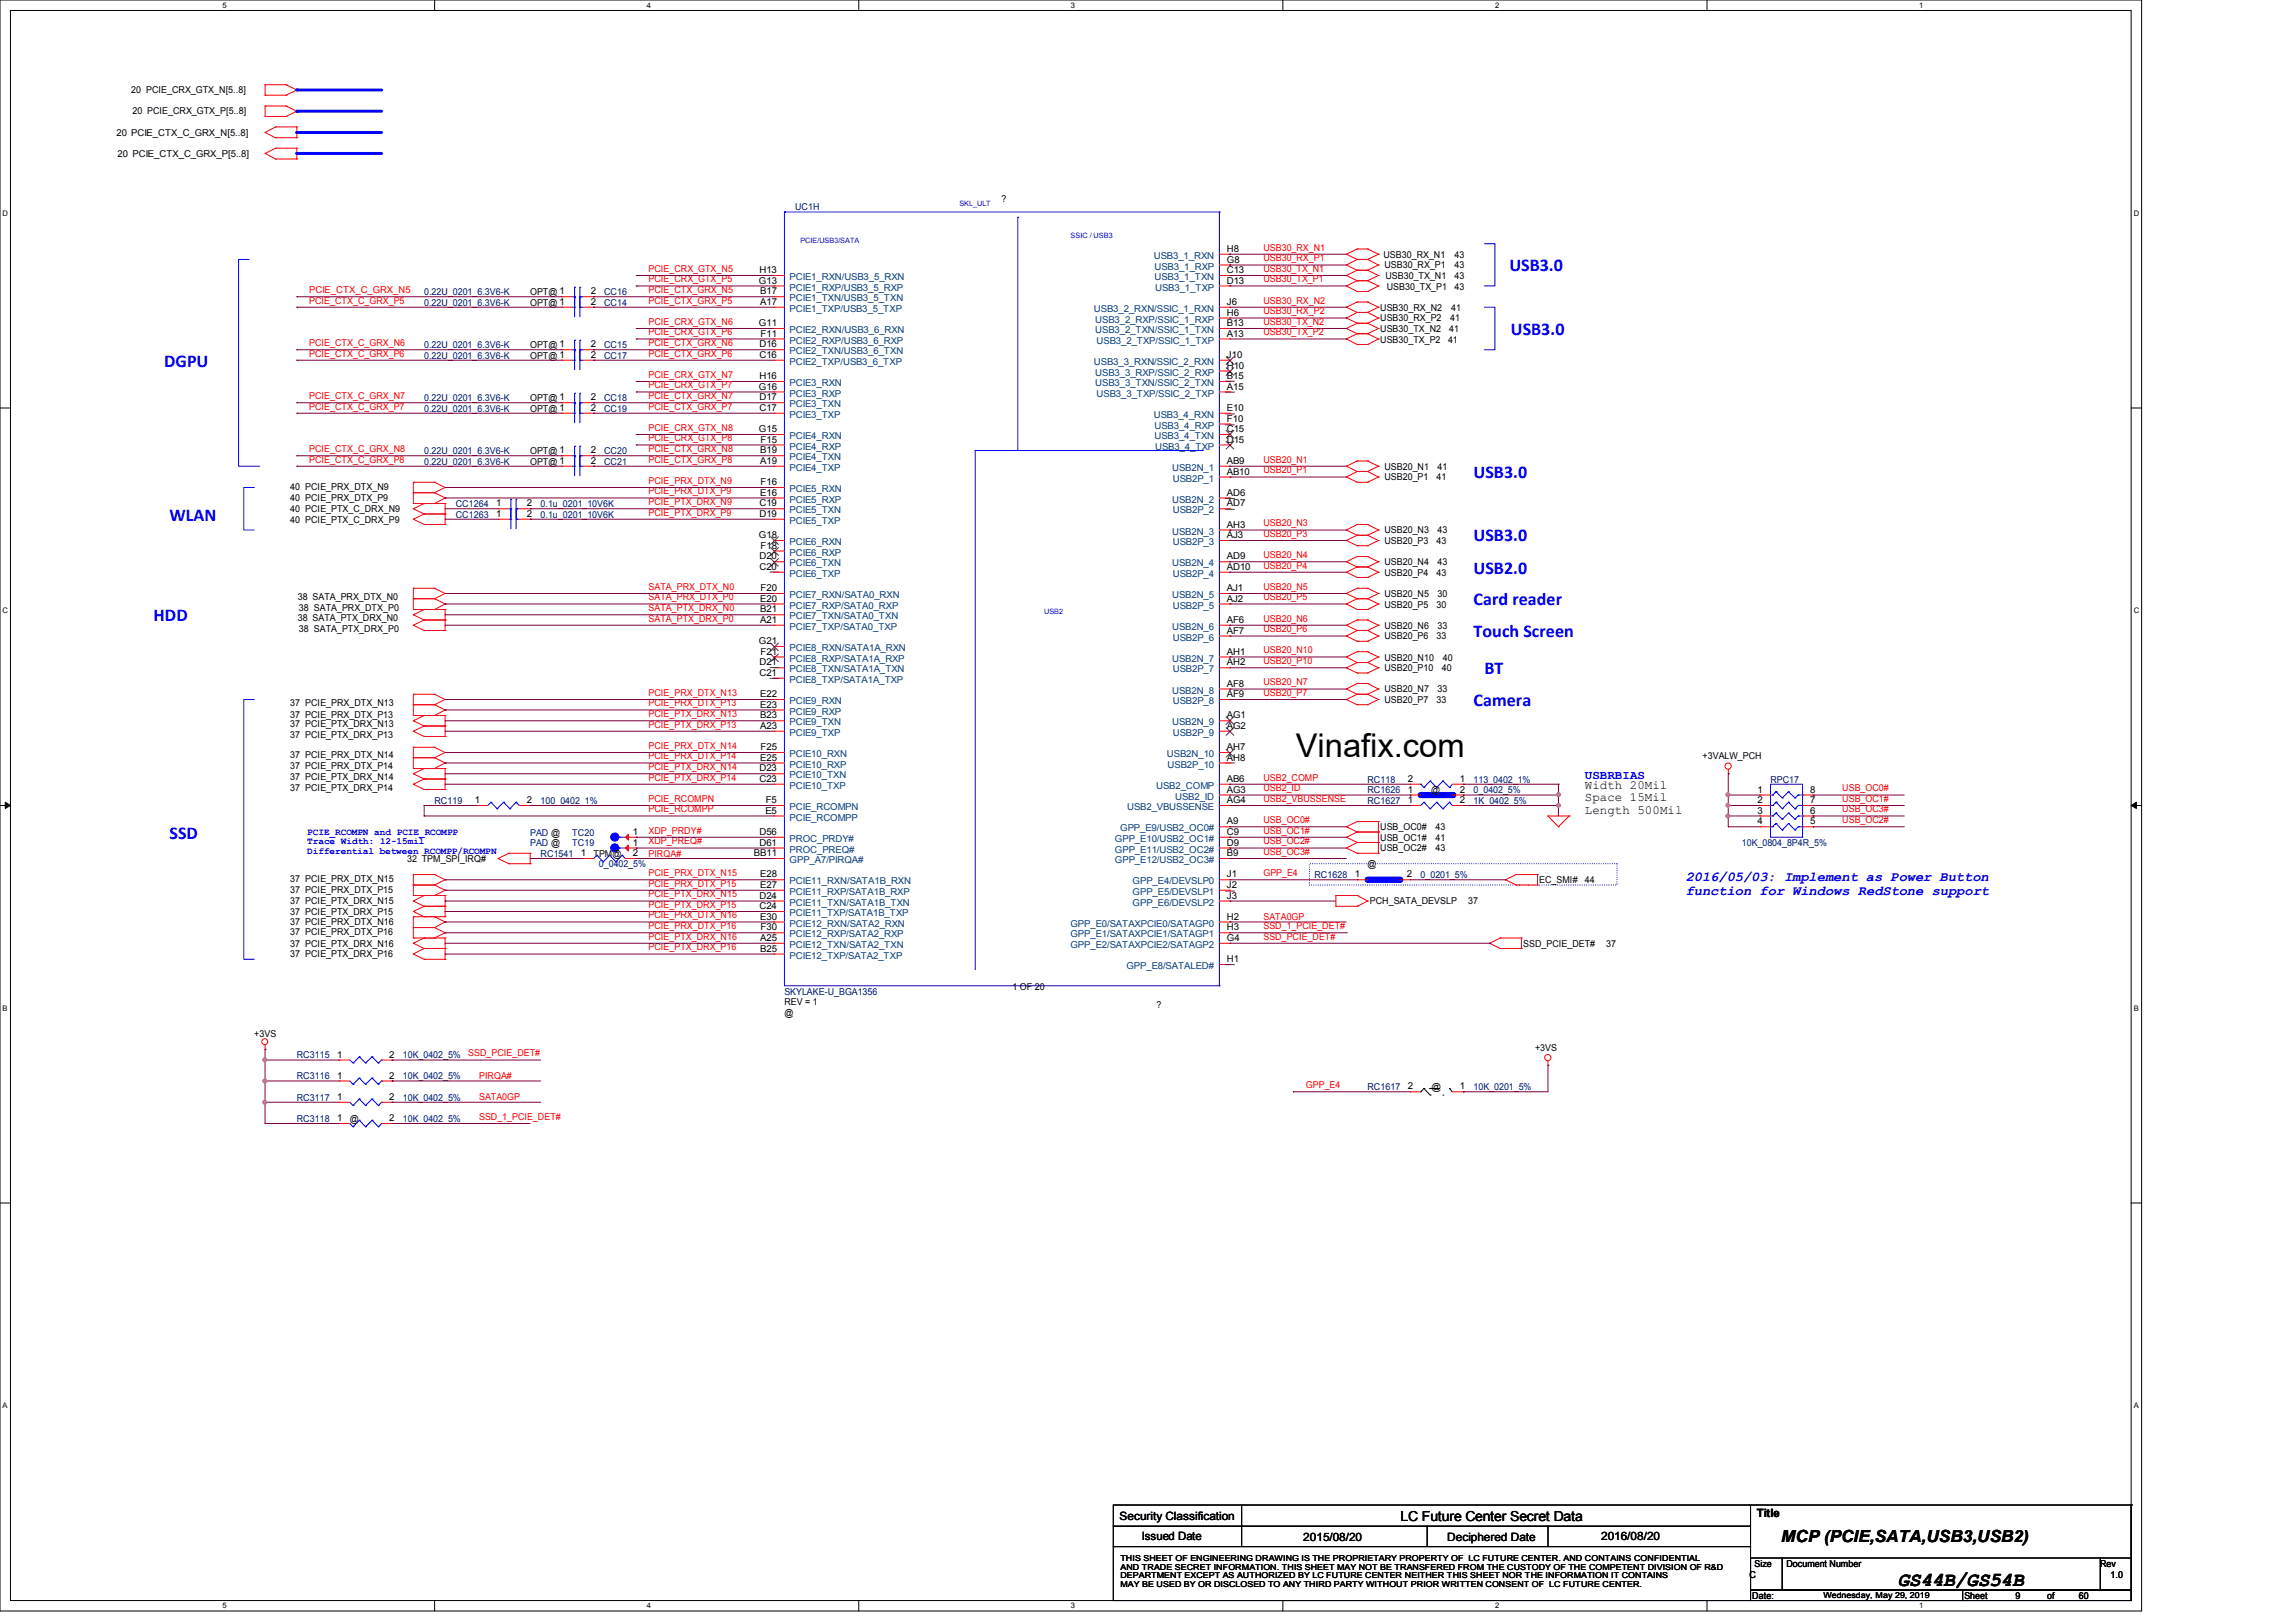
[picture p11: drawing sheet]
<svg xmlns="http://www.w3.org/2000/svg" width="297mm" height="210mm" viewBox="0 0 297 210" stroke-linecap="round" stroke-linejoin="round" font-family="sans-serif">
<defs><g id="words">
<text font-size="4.2" x="167.6" y="98">Vinafix.com</text>
<text font-size="2.6" x="245.5" y="205.1">GS44B/GS54B</text>
<g font-size="2.3" fill="#00f">
<text x="195.3" y="35.1">USB3.0</text>
<text x="21.3" y="47.5">DGPU</text>
<text x="195.4" y="43.3">USB3.0</text>
<text x="190.6" y="61.8">USB3.0</text>
<text x="21.9" y="67.4">WLAN</text>
<text x="190.6" y="70.1">USB3.0</text>
<text x="190.6" y="74.2">USB2.0</text>
<text x="19.9" y="80.3">HDD</text>
<text x="190.6" y="78.3">Card reader</text>
<text x="190.6" y="82.4">Touch Screen</text>
<text x="192" y="87.2">BT</text>
<text x="190.6" y="91.4">Camera</text>
<text x="21.9" y="108.5">SSD</text>
</g>
<text font-size="2.2" x="230.4" y="199.5">MCP (PCIE,SATA,USB3,USB2)</text>
<g font-size="1.8" fill="#00f">
<text x="218.1" y="114">2016/05/03: Implement as Power Button</text>
<text x="218.1" y="115.8">function for Windows RedStone support</text>
</g>
<text font-size="1.8" x="181.2" y="196.8">LC Future Center Secret Data</text>
<text font-size="1.6" fill="#00f" x="205" y="100.8">USBRBIAS</text>
<g font-size="1.6">
<text x="205" y="102.1">Width 20Mil</text>
<text x="205" y="103.7">Space 15Mil</text>
<text x="205" y="105.3">Length 500Mil</text>
</g>
<g font-size="1.5">
<text x="144.8" y="196.6">Security Classification</text>
<text x="227.2" y="196.3">Title</text>
<text x="147.7" y="199.3">Issued Date</text>
<text x="168.6" y="199.4">2015/08/20</text>
<text x="187.2" y="199.4">Deciphered Date</text>
<text x="207.1" y="199.3">2016/08/20</text>
</g>
<g font-size="1.2">
<text x="17" y="12">20 PCIE_CRX_GTX_N[5..8]</text>
<text x="15.1" y="17.6">20 PCIE_CTX_C_GRX_N[5..8]</text>
<text x="17.1" y="14.7">20 PCIE_CRX_GTX_P[5..8]</text>
<text x="15.2" y="20.3">20 PCIE_CTX_C_GRX_P[5..8]</text>
<text x="129.6" y="26.1">?</text>
<text x="98.3" y="35.3">H13</text>
<text x="158.7" y="32.6">H8</text>
<text x="158.7" y="34">G8</text>
<text x="158.7" y="35.3">C13</text>
<text x="179" y="33.4">USB30_RX_N1</text>
<text x="179.1" y="34.7">USB30_RX_P1</text>
<text x="188.2" y="34.7">43</text>
<text x="188.2" y="33.4">43</text>
<text x="68.6" y="39.5">OPT@ 1</text>
<text x="68.6" y="38.1">OPT@ 1</text>
<text x="76.4" y="39.5">2</text>
<text x="76.4" y="38.1">2</text>
<text x="98.2" y="36.7">G13</text>
<text x="98.3" y="38.1">B17</text>
<text x="98.3" y="39.5">A17</text>
<text x="158.7" y="36.7">D13</text>
<text x="158.7" y="39.5">J6</text>
<text x="158.7" y="40.9">H6</text>
<text x="178.5" y="40.2">USB30_RX_N2</text>
<text x="178.5" y="41.6">USB30_RX_P2</text>
<text x="179.2" y="36.1">USB30_TX_N1</text>
<text x="179.4" y="37.5">USB30_TX_P1</text>
<text x="187.6" y="41.6">41</text>
<text x="187.7" y="40.2">41</text>
<text x="188.2" y="36.1">43</text>
<text x="188.2" y="37.5">43</text>
<text x="68.6" y="46.4">OPT@ 1</text>
<text x="68.6" y="45">OPT@ 1</text>
<text x="76.4" y="46.3">2</text>
<text x="76.4" y="45">2</text>
<text x="98.2" y="42.2">G11</text>
<text x="98.3" y="45">D16</text>
<text x="98.3" y="46.3">C16</text>
<text x="98.4" y="43.6">F11</text>
<text x="158.7" y="43.6">A13</text>
<text x="158.7" y="42.2">B13</text>
<text x="158.7" y="46.3">J10</text>
<text x="158.7" y="47.7">H10</text>
<text x="178.5" y="43">USB30_TX_N2</text>
<text x="178.5" y="44.3">USB30_TX_P2</text>
<text x="187.3" y="44.3">41</text>
<text x="187.5" y="43">41</text>
<text x="68.6" y="53.3">OPT@ 1</text>
<text x="68.6" y="51.9">OPT@ 1</text>
<text x="76.4" y="53.2">2</text>
<text x="76.4" y="51.8">2</text>
<text x="98.2" y="50.4">G16</text>
<text x="98.3" y="49.1">H16</text>
<text x="98.3" y="51.8">D17</text>
<text x="98.3" y="53.2">C17</text>
<text x="158.7" y="50.4">A15</text>
<text x="158.7" y="49.1">B15</text>
<text x="158.7" y="53.2">E10</text>
<text x="68.6" y="58.7">OPT@ 1</text>
<text x="76.4" y="58.7">2</text>
<text x="98.2" y="55.9">G15</text>
<text x="98.3" y="58.7">B19</text>
<text x="98.4" y="57.3">F15</text>
<text x="158.7" y="54.6">F10</text>
<text x="158.7" y="55.9">C15</text>
<text x="158.7" y="57.3">D15</text>
<text x="37.5" y="63.4">40 PCIE_PRX_DTX_N9</text>
<text x="37.5" y="64.8">40 PCIE_PRX_DTX_P9</text>
<text x="64.2" y="65.5">1</text>
<text x="68.2" y="65.5">2</text>
<text x="68.6" y="60.1">OPT@ 1</text>
<text x="76.4" y="60">2</text>
<text x="98.3" y="65.5">C19</text>
<text x="98.3" y="60">A19</text>
<text x="98.3" y="64.1">E16</text>
<text x="98.4" y="62.8">F16</text>
<text x="158.7" y="61.4">AB10</text>
<text x="158.7" y="65.5">AD7</text>
<text x="158.7" y="60">AB9</text>
<text x="158.7" y="64.1">AD6</text>
<text x="179.1" y="62.1">USB20_P1</text>
<text x="179.1" y="60.8">USB20_N1</text>
<text x="185.8" y="62.1">41</text>
<text x="186" y="60.8">41</text>
<text x="37.5" y="66.3">40 PCIE_PTX_C_DRX_N9</text>
<text x="37.5" y="67.6">40 PCIE_PTX_C_DRX_P9</text>
<text x="64.2" y="66.9">1</text>
<text x="68.2" y="66.9">2</text>
<text x="98.2" y="69.6">G18</text>
<text x="98.3" y="66.9">D19</text>
<text x="98.4" y="71">F18</text>
<text x="158.7" y="69.6">AJ3</text>
<text x="158.7" y="68.3">AH3</text>
<text x="179.1" y="70.4">USB20_P3</text>
<text x="179.1" y="69">USB20_N3</text>
<text x="185.8" y="70.4">43</text>
<text x="186" y="69">43</text>
<text x="38.5" y="77.7">38 SATA_PRX_DTX_N0</text>
<text x="98.3" y="72.4">D20</text>
<text x="98.3" y="73.7">C20</text>
<text x="98.3" y="77.9">E20</text>
<text x="98.4" y="76.5">F20</text>
<text x="158.7" y="73.7">AD10</text>
<text x="158.7" y="77.9">AJ2</text>
<text x="158.7" y="72.4">AD9</text>
<text x="158.7" y="76.5">AJ1</text>
<text x="179.1" y="74.5">USB20_P4</text>
<text x="179.1" y="73.2">USB20_N4</text>
<text x="179.1" y="77.3">USB20_N5</text>
<text x="185.8" y="74.5">43</text>
<text x="186" y="73.2">43</text>
<text x="186" y="77.3">30</text>
<text x="38.5" y="80.4">38 SATA_PTX_DRX_N0</text>
<text x="38.6" y="79">38 SATA_PRX_DTX_P0</text>
<text x="38.6" y="81.8">38 SATA_PTX_DRX_P0</text>
<text x="98.2" y="83.4">G21</text>
<text x="98.3" y="79.2">B21</text>
<text x="98.3" y="80.6">A21</text>
<text x="158.7" y="82">AF7</text>
<text x="158.7" y="80.6">AF6</text>
<text x="179.1" y="78.6">USB20_P5</text>
<text x="179.1" y="82.7">USB20_P6</text>
<text x="179.1" y="81.4">USB20_N6</text>
<text x="185.8" y="78.6">30</text>
<text x="185.8" y="82.7">33</text>
<text x="186" y="81.4">33</text>
<text x="98.3" y="86.1">D21</text>
<text x="98.3" y="87.5">C21</text>
<text x="98.4" y="84.7">F21</text>
<text x="158.7" y="86.1">AH2</text>
<text x="158.7" y="84.7">AH1</text>
<text x="158.7" y="88.9">AF8</text>
<text x="179.1" y="89.6">USB20_N7</text>
<text x="179.1" y="85.5">USB20_N10</text>
<text x="179.1" y="86.9">USB20_P10</text>
<text x="186" y="89.6">33</text>
<text x="186.5" y="86.9">40</text>
<text x="186.6" y="85.5">40</text>
<text x="37.5" y="94.1">37 PCIE_PTX_DRX_N13</text>
<text x="37.5" y="92.9">37 PCIE_PRX_DTX_P13</text>
<text x="37.5" y="91.4">37 PCIE_PRX_DTX_N13</text>
<text x="37.5" y="95.5">37 PCIE_PTX_DRX_P13</text>
<text x="98.3" y="90.2">E22</text>
<text x="98.3" y="91.6">E23</text>
<text x="98.3" y="93">B23</text>
<text x="98.3" y="94.3">A23</text>
<text x="158.7" y="90.2">AF9</text>
<text x="158.7" y="94.3">AG2</text>
<text x="158.7" y="93">AG1</text>
<text x="179.1" y="91">USB20_P7</text>
<text x="185.8" y="91">33</text>
<text x="37.5" y="98.1">37 PCIE_PRX_DTX_N14</text>
<text x="37.5" y="99.5">37 PCIE_PRX_DTX_P14</text>
<text x="37.5" y="101">37 PCIE_PTX_DRX_N14</text>
<text x="98.3" y="99.8">D23</text>
<text x="98.3" y="101.2">C23</text>
<text x="98.3" y="98.4">E25</text>
<text x="98.4" y="97.1">F25</text>
<text x="158.7" y="97.1">AH7</text>
<text x="158.7" y="98.4">AH8</text>
<text x="158.7" y="101.2">AB6</text>
<text x="182.1" y="101.2">2</text>
<text x="188.8" y="101.2">1</text>
<text x="220.2" y="98.3">+3VALW_PCH</text>
<text x="37.5" y="102.4">37 PCIE_PTX_DRX_P14</text>
<text x="61.4" y="103.9">1</text>
<text x="68.2" y="103.9">2</text>
<text x="99" y="105.3">E5</text>
<text x="99.1" y="103.9">F5</text>
<text x="158.7" y="102.6">AG3</text>
<text x="158.7" y="103.9">AG4</text>
<text x="158.7" y="106.7">A9</text>
<text x="178.5" y="107.4">USB_OC0#</text>
<text x="182.1" y="102.6">1</text>
<text x="182.1" y="103.9">1</text>
<text x="185.1" y="102.6">@</text>
<text x="185.7" y="107.4">43</text>
<text x="188.8" y="102.6">2</text>
<text x="188.8" y="103.9">2</text>
<text x="227.4" y="102.6">1</text>
<text x="227.4" y="103.9">2</text>
<text x="227.4" y="105.3">3</text>
<text x="227.4" y="106.7">4</text>
<text x="234.1" y="102.6">8</text>
<text x="234.1" y="103.9">7</text>
<text x="234.1" y="105.3">6</text>
<text x="234.1" y="106.7">5</text>
<text x="52.7" y="111.5">32 TPM_SPI_IRQ#</text>
<text x="75.1" y="110.8">1</text>
<text x="76.8" y="110.9">TPM@</text>
<text x="81.9" y="109.4">1</text>
<text x="81.9" y="108">1</text>
<text x="81.9" y="110.8">2</text>
<text x="97.5" y="110.8">BB11</text>
<text x="98.3" y="108">D56</text>
<text x="98.3" y="109.4">D61</text>
<text x="98.3" y="113.5">E28</text>
<text x="158.7" y="113.5">J1</text>
<text x="158.7" y="108">C9</text>
<text x="158.7" y="109.4">D9</text>
<text x="158.7" y="110.8">B9</text>
<text x="175.3" y="113.5">1</text>
<text x="176.9" y="112.2">@</text>
<text x="178.5" y="108.8">USB_OC1#</text>
<text x="178.5" y="110.2">USB_OC2#</text>
<text x="182" y="113.5">2</text>
<text x="185.7" y="108.8">41</text>
<text x="185.7" y="110.2">43</text>
<text x="37.5" y="117">37 PCIE_PTX_DRX_N15</text>
<text x="37.5" y="118.4">37 PCIE_PTX_DRX_P15</text>
<text x="37.5" y="114.1">37 PCIE_PRX_DTX_N15</text>
<text x="37.5" y="115.5">37 PCIE_PRX_DTX_P15</text>
<text x="37.5" y="119.6">37 PCIE_PRX_DTX_N16</text>
<text x="98.3" y="116.3">D24</text>
<text x="98.3" y="117.6">C24</text>
<text x="98.3" y="114.9">E27</text>
<text x="98.3" y="119">E30</text>
<text x="158.7" y="114.9">J2</text>
<text x="158.7" y="116.3">J3</text>
<text x="158.7" y="119">H2</text>
<text x="177.2" y="117">PCH_SATA_DEVSLP</text>
<text x="189.9" y="117">37</text>
<text x="199.1" y="114.3">EC_SMI#</text>
<text x="205" y="114.3">44</text>
<text x="37.5" y="121">37 PCIE_PRX_DTX_P16</text>
<text x="37.5" y="123.9">37 PCIE_PTX_DRX_P16</text>
<text x="37.5" y="122.5">37 PCIE_PTX_DRX_N16</text>
<text x="98.3" y="121.8">A25</text>
<text x="98.3" y="123.1">B25</text>
<text x="98.4" y="120.4">F30</text>
<text x="158.7" y="124.5">H1</text>
<text x="158.7" y="120.4">H3</text>
<text x="158.7" y="121.8">G4</text>
<text x="197" y="122.5">SSD_PCIE_DET#</text>
<text x="207.8" y="122.5">37</text>
<text x="101.5" y="130">REV = 1</text>
<text x="101.5" y="131.4">@</text>
<text x="131" y="128.1">1 OF 20</text>
<text x="149.6" y="130.5">?</text>
<text x="32.9" y="134.2">+3VS</text>
<text x="43.6" y="136.9">1</text>
<text x="50.3" y="136.9">2</text>
<text x="198.6" y="136">+3VS</text>
<text x="43.6" y="139.6">1</text>
<text x="43.6" y="142.3">1</text>
<text x="50.3" y="139.6">2</text>
<text x="50.3" y="142.3">2</text>
<text x="182.1" y="141">2</text>
<text x="185.2" y="141">@</text>
<text x="188.8" y="141">1</text>
<text x="43.6" y="145.1">1</text>
<text x="45.3" y="145.2">@</text>
<text x="50.3" y="145.1">2</text>
<text x="227" y="202.7">Size</text>
<text x="231.1" y="202.7">Document Number</text>
<text x="271.7" y="202.7">Rev</text>
<text x="226.3" y="204.1">C</text>
<text x="226.7" y="206.9">Date:</text>
<text x="254.1" y="206.9">Sheet</text>
<text x="260.7" y="206.9">9</text>
<text x="264.8" y="206.9">of</text>
<text x="268.9" y="206.9">60</text>
<text x="273" y="204.1">1.0</text>
</g>
<g font-size="1.2" fill="#000080">
<text x="102.9" y="27.2">UC1H</text>
<text x="54.9" y="39.5">0.22U_0201_6.3V6-K</text>
<text x="54.9" y="38.1">0.22U_0201_6.3V6-K</text>
<text x="78.1" y="39.5">CC14</text>
<text x="78.1" y="38.1">CC16</text>
<text x="54.9" y="46.4">0.22U_0201_6.3V6-K</text>
<text x="54.9" y="45">0.22U_0201_6.3V6-K</text>
<text x="78.1" y="46.4">CC17</text>
<text x="78.1" y="45">CC15</text>
<text x="54.9" y="53.3">0.22U_0201_6.3V6-K</text>
<text x="54.9" y="51.9">0.22U_0201_6.3V6-K</text>
<text x="78.1" y="53.3">CC19</text>
<text x="78.1" y="51.9">CC18</text>
<text x="54.9" y="58.7">0.22U_0201_6.3V6-K</text>
<text x="78.1" y="58.7">CC20</text>
<text x="54.9" y="60.1">0.22U_0201_6.3V6-K</text>
<text x="59" y="65.6">CC1264</text>
<text x="69.9" y="65.6">0.1u_0201_10V6K</text>
<text x="78.1" y="60.1">CC21</text>
<text x="59" y="67">CC1263</text>
<text x="69.9" y="67">0.1u_0201_10V6K</text>
<text x="176.9" y="101.3">RC118</text>
<text x="190.6" y="101.3">113_0402_1%</text>
<text x="229" y="101.3">RPC17</text>
<text x="56.2" y="104">RC119</text>
<text x="69.9" y="104">100_0402_1%</text>
<text x="176.9" y="102.6">RC1626</text>
<text x="176.9" y="104">RC1627</text>
<text x="190.6" y="102.6">0_0402_5%</text>
<text x="190.6" y="104">1K_0402_5%</text>
<text x="68.6" y="109.5">PAD @</text>
<text x="68.6" y="108.1">PAD @</text>
<text x="69.9" y="110.9">RC1541</text>
<text x="74" y="109.5">TC19</text>
<text x="74" y="108.1">TC20</text>
<text x="77.5" y="112.2">0_0402_5%</text>
<text x="170" y="113.6">RC1628</text>
<text x="183.8" y="113.6">0_0201_5%</text>
<text x="225.3" y="109.5">10K_0804_8P4R_5%</text>
<text x="101.5" y="128.7">SKYLAKE-U_BGA1356</text>
<text x="38.4" y="136.9">RC3115</text>
<text x="52.1" y="136.9">10K_0402_5%</text>
<text x="38.4" y="139.7">RC3116</text>
<text x="38.4" y="142.4">RC3117</text>
<text x="52.1" y="139.7">10K_0402_5%</text>
<text x="52.1" y="142.4">10K_0402_5%</text>
<text x="176.9" y="141">RC1617</text>
<text x="190.6" y="141">10K_0201_5%</text>
<text x="38.4" y="145.2">RC3118</text>
<text x="52.1" y="145.2">10K_0402_5%</text>
</g>
<g font-size="1.2" fill="#f00">
<text x="83.9" y="35.2">PCIE_CRX_GTX_N5</text>
<text x="163.4" y="32.4">USB30_RX_N1</text>
<text x="163.4" y="35.2">USB30_TX_N1</text>
<text x="163.4" y="33.8">USB30_RX_P1</text>
<text x="40" y="39.3">PCIE_CTX_C_GRX_P5</text>
<text x="40" y="37.9">PCIE_CTX_C_GRX_N5</text>
<text x="83.9" y="37.9">PCIE_CTX_GRX_N5</text>
<text x="83.9" y="36.5">PCIE_CRX_GTX_P5</text>
<text x="83.9" y="39.3">PCIE_CTX_GRX_P5</text>
<text x="163.4" y="36.5">USB30_TX_P1</text>
<text x="163.4" y="39.3">USB30_RX_N2</text>
<text x="163.4" y="40.7">USB30_RX_P2</text>
<text x="40" y="44.8">PCIE_CTX_C_GRX_N6</text>
<text x="40" y="46.1">PCIE_CTX_C_GRX_P6</text>
<text x="83.9" y="43.4">PCIE_CRX_GTX_P6</text>
<text x="83.9" y="42">PCIE_CRX_GTX_N6</text>
<text x="83.9" y="46.1">PCIE_CTX_GRX_P6</text>
<text x="83.9" y="44.8">PCIE_CTX_GRX_N6</text>
<text x="163.4" y="42">USB30_TX_N2</text>
<text x="163.4" y="43.4">USB30_TX_P2</text>
<text x="40" y="53">PCIE_CTX_C_GRX_P7</text>
<text x="40" y="51.6">PCIE_CTX_C_GRX_N7</text>
<text x="83.9" y="48.9">PCIE_CRX_GTX_N7</text>
<text x="83.9" y="51.6">PCIE_CTX_GRX_N7</text>
<text x="83.9" y="50.3">PCIE_CRX_GTX_P7</text>
<text x="83.9" y="53">PCIE_CTX_GRX_P7</text>
<text x="40" y="58.5">PCIE_CTX_C_GRX_N8</text>
<text x="40" y="59.9">PCIE_CTX_C_GRX_P8</text>
<text x="83.9" y="57.1">PCIE_CRX_GTX_P8</text>
<text x="83.9" y="55.8">PCIE_CRX_GTX_N8</text>
<text x="83.9" y="58.5">PCIE_CTX_GRX_N8</text>
<text x="83.9" y="59.9">PCIE_CTX_GRX_P8</text>
<text x="163.4" y="59.9">USB20_N1</text>
<text x="83.9" y="64">PCIE_PRX_DTX_P9</text>
<text x="83.9" y="62.6">PCIE_PRX_DTX_N9</text>
<text x="83.9" y="65.4">PCIE_PTX_DRX_N9</text>
<text x="163.4" y="61.3">USB20_P1</text>
<text x="83.9" y="66.7">PCIE_PTX_DRX_P9</text>
<text x="163.4" y="69.5">USB20_P3</text>
<text x="163.4" y="68.1">USB20_N3</text>
<text x="83.9" y="77.7">SATA_PRX_DTX_P0</text>
<text x="83.9" y="76.3">SATA_PRX_DTX_N0</text>
<text x="163.4" y="72.2">USB20_N4</text>
<text x="163.4" y="73.6">USB20_P4</text>
<text x="163.4" y="77.7">USB20_P5</text>
<text x="163.4" y="76.3">USB20_N5</text>
<text x="83.9" y="80.4">SATA_PTX_DRX_P0</text>
<text x="83.9" y="79.1">SATA_PTX_DRX_N0</text>
<text x="163.4" y="81.8">USB20_P6</text>
<text x="163.4" y="80.4">USB20_N6</text>
<text x="163.4" y="88.7">USB20_N7</text>
<text x="163.4" y="84.5">USB20_N10</text>
<text x="163.4" y="85.9">USB20_P10</text>
<text x="83.9" y="91.4">PCIE_PRX_DTX_P13</text>
<text x="83.9" y="90">PCIE_PRX_DTX_N13</text>
<text x="83.9" y="94.1">PCIE_PTX_DRX_P13</text>
<text x="83.9" y="92.8">PCIE_PTX_DRX_N13</text>
<text x="163.4" y="90">USB20_P7</text>
<text x="83.9" y="98.3">PCIE_PRX_DTX_P14</text>
<text x="83.9" y="101">PCIE_PTX_DRX_P14</text>
<text x="83.9" y="99.7">PCIE_PTX_DRX_N14</text>
<text x="83.9" y="96.9">PCIE_PRX_DTX_N14</text>
<text x="163.4" y="101">USB2_COMP</text>
<text x="83.9" y="103.8">PCIE_RCOMPN</text>
<text x="83.9" y="105.1">PCIE_RCOMPP</text>
<text x="83.9" y="107.9">XDP_PRDY#</text>
<text x="163.4" y="106.5">USB_OC0#</text>
<text x="163.4" y="107.9">USB_OC1#</text>
<text x="163.4" y="102.4">USB2_ID</text>
<text x="163.4" y="103.8">USB2_VBUSSENSE</text>
<text x="238.3" y="102.4">USB_OC0#</text>
<text x="238.3" y="103.8">USB_OC1#</text>
<text x="238.3" y="106.5">USB_OC2#</text>
<text x="238.3" y="105.1">USB_OC3#</text>
<text x="83.9" y="109.3">XDP_PREQ#</text>
<text x="83.9" y="110.8">PIRQA#</text>
<text x="83.9" y="113.4">PCIE_PRX_DTX_N15</text>
<text x="163.4" y="109.3">USB_OC2#</text>
<text x="163.4" y="110.6">USB_OC3#</text>
<text x="163.4" y="113.4">GPP_E4</text>
<text x="83.9" y="117.5">PCIE_PTX_DRX_P15</text>
<text x="83.9" y="116.1">PCIE_PTX_DRX_N15</text>
<text x="83.9" y="114.7">PCIE_PRX_DTX_P15</text>
<text x="83.9" y="118.8">PCIE_PRX_DTX_N16</text>
<text x="163.4" y="119">SATA0GP</text>
<text x="83.9" y="123">PCIE_PTX_DRX_P16</text>
<text x="83.9" y="120.2">PCIE_PRX_DTX_P16</text>
<text x="83.9" y="121.6">PCIE_PTX_DRX_N16</text>
<text x="163.4" y="121.6">SSD_PCIE_DET#</text>
<text x="163.4" y="120.2">SSD_1_PCIE_DET#</text>
<text x="60.6" y="136.7">SSD_PCIE_DET#</text>
<text x="62" y="139.6">PIRQA#</text>
<text x="62" y="142.4">SATA0GP</text>
<text x="168.9" y="140.8">GPP_E4</text>
<text x="62" y="144.9">SSD_1_PCIE_DET#</text>
</g>
<g font-size="1.2" fill="#004080">
<text x="149.3" y="33.5">USB3_1_RXN</text>
<text x="149.3" y="34.9">USB3_1_RXP</text>
<text x="102.1" y="36.2">PCIE1_RXN/USB3_5_RXN</text>
<text x="102.1" y="37.6">PCIE1_RXP/USB3_5_RXP</text>
<text x="102.1" y="39">PCIE1_TXN/USB3_5_TXN</text>
<text x="102.1" y="40.3">PCIE1_TXP/USB3_5_TXP</text>
<text x="141.5" y="40.3">USB3_2_RXN/SSIC_1_RXN</text>
<text x="141.7" y="41.7">USB3_2_RXP/SSIC_1_RXP</text>
<text x="149.3" y="36.2">USB3_1_TXN</text>
<text x="149.4" y="37.6">USB3_1_TXP</text>
<text x="102.1" y="43.1">PCIE2_RXN/USB3_6_RXN</text>
<text x="102.1" y="44.5">PCIE2_RXP/USB3_6_RXP</text>
<text x="102.1" y="45.8">PCIE2_TXN/USB3_6_TXN</text>
<text x="102.1" y="47.2">PCIE2_TXP/USB3_6_TXP</text>
<text x="141.5" y="47.2">USB3_3_RXN/SSIC_2_RXN</text>
<text x="141.7" y="43.1">USB3_2_TXN/SSIC_1_TXN</text>
<text x="141.9" y="44.5">USB3_2_TXP/SSIC_1_TXP</text>
<text x="102.1" y="50">PCIE3_RXN</text>
<text x="102.1" y="51.3">PCIE3_RXP</text>
<text x="102.1" y="52.7">PCIE3_TXN</text>
<text x="141.7" y="48.6">USB3_3_RXP/SSIC_2_RXP</text>
<text x="141.7" y="50">USB3_3_TXN/SSIC_2_TXN</text>
<text x="141.9" y="51.3">USB3_3_TXP/SSIC_2_TXP</text>
<text x="102.1" y="54.1">PCIE3_TXP</text>
<text x="102.1" y="56.8">PCIE4_RXN</text>
<text x="102.1" y="58.2">PCIE4_RXP</text>
<text x="102.1" y="59.6">PCIE4_TXN</text>
<text x="149.3" y="54.1">USB3_4_RXN</text>
<text x="149.3" y="55.5">USB3_4_RXP</text>
<text x="149.3" y="56.8">USB3_4_TXN</text>
<text x="149.4" y="58.2">USB3_4_TXP</text>
<text x="102.1" y="60.9">PCIE4_TXP</text>
<text x="102.1" y="63.7">PCIE5_RXN</text>
<text x="102.1" y="65">PCIE5_RXP</text>
<text x="151.6" y="60.9">USB2N_1</text>
<text x="151.6" y="65">USB2N_2</text>
<text x="151.7" y="62.3">USB2P_1</text>
<text x="102.1" y="66.4">PCIE5_TXN</text>
<text x="102.1" y="67.8">PCIE5_TXP</text>
<text x="102.1" y="70.5">PCIE6_RXN</text>
<text x="102.1" y="71.9">PCIE6_RXP</text>
<text x="151.6" y="69.2">USB2N_3</text>
<text x="151.7" y="66.4">USB2P_2</text>
<text x="151.7" y="70.5">USB2P_3</text>
<text x="102.1" y="73.3">PCIE6_TXN</text>
<text x="102.1" y="74.6">PCIE6_TXP</text>
<text x="102.1" y="77.4">PCIE7_RXN/SATA0_RXN</text>
<text x="151.6" y="73.3">USB2N_4</text>
<text x="151.6" y="77.4">USB2N_5</text>
<text x="151.7" y="74.6">USB2P_4</text>
<text x="102.1" y="78.7">PCIE7_RXP/SATA0_RXP</text>
<text x="102.1" y="80.1">PCIE7_TXN/SATA0_TXN</text>
<text x="102.1" y="81.5">PCIE7_TXP/SATA0_TXP</text>
<text x="151.6" y="81.5">USB2N_6</text>
<text x="151.7" y="78.7">USB2P_5</text>
<text x="151.7" y="82.9">USB2P_6</text>
<text x="102.1" y="84.2">PCIE8_RXN/SATA1A_RXN</text>
<text x="102.1" y="85.6">PCIE8_RXP/SATA1A_RXP</text>
<text x="102.1" y="87">PCIE8_TXN/SATA1A_TXN</text>
<text x="102.1" y="88.3">PCIE8_TXP/SATA1A_TXP</text>
<text x="151.6" y="85.6">USB2N_7</text>
<text x="151.6" y="89.7">USB2N_8</text>
<text x="151.7" y="87">USB2P_7</text>
<text x="102.1" y="91.1">PCIE9_RXN</text>
<text x="102.1" y="92.5">PCIE9_RXP</text>
<text x="102.1" y="93.9">PCIE9_TXN</text>
<text x="102.1" y="95.2">PCIE9_TXP</text>
<text x="151.6" y="93.9">USB2N_9</text>
<text x="151.7" y="91.1">USB2P_8</text>
<text x="151.7" y="95.2">USB2P_9</text>
<text x="102.1" y="98">PCIE10_RXN</text>
<text x="102.1" y="99.3">PCIE10_RXP</text>
<text x="102.1" y="100.7">PCIE10_TXN</text>
<text x="151" y="98">USB2N_10</text>
<text x="151" y="99.3">USB2P_10</text>
<text x="102.1" y="102.1">PCIE10_TXP</text>
<text x="102.1" y="104.8">PCIE_RCOMPN</text>
<text x="102.1" y="106.2">PCIE_RCOMPP</text>
<text x="144.9" y="107.6">GPP_E9/USB2_OC0#</text>
<text x="145.8" y="104.8">USB2_VBUSSENSE</text>
<text x="149.6" y="102.1">USB2_COMP</text>
<text x="152" y="103.5">USB2_ID</text>
<text x="102.1" y="108.9">PROC_PRDY#</text>
<text x="102.1" y="110.3">PROC_PREQ#</text>
<text x="102.1" y="111.7">GPP_A7/PIRQA#</text>
<text x="144.2" y="108.9">GPP_E10/USB2_OC1#</text>
<text x="144.2" y="110.3">GPP_E11/USB2_OC2#</text>
<text x="144.2" y="111.7">GPP_E12/USB2_OC3#</text>
<text x="102.1" y="114.4">PCIE11_RXN/SATA1B_RXN</text>
<text x="102.1" y="115.8">PCIE11_RXP/SATA1B_RXP</text>
<text x="102.1" y="117.2">PCIE11_TXN/SATA1B_TXN</text>
<text x="102.1" y="118.5">PCIE11_TXP/SATA1B_TXP</text>
<text x="102.1" y="119.9">PCIE12_RXN/SATA2_RXN</text>
<text x="138.5" y="119.9">GPP_E0/SATAXPCIE0/SATAGP0</text>
<text x="146.5" y="114.4">GPP_E4/DEVSLP0</text>
<text x="146.5" y="115.8">GPP_E5/DEVSLP1</text>
<text x="146.5" y="117.2">GPP_E6/DEVSLP2</text>
<text x="102.1" y="121.3">PCIE12_RXP/SATA2_RXP</text>
<text x="102.1" y="122.6">PCIE12_TXN/SATA2_TXN</text>
<text x="102.1" y="124">PCIE12_TXP/SATA2_TXP</text>
<text x="138.5" y="121.3">GPP_E1/SATAXPCIE1/SATAGP1</text>
<text x="138.5" y="122.6">GPP_E2/SATAXPCIE2/SATAGP2</text>
<text x="145.7" y="125.4">GPP_E8/SATALED#</text>
</g>
<g font-size="1.2" fill="#00f">
<text x="39.8" y="108">PCIE_RCOMPN and PCIE_RCOMPP</text>
<text x="39.8" y="109.2">Trace Width: 12-15mil</text>
<text x="39.8" y="110.4">Differential between RCOMPP/RCOMPN</text>
</g>
<g font-size="1.1">
<text x="144.9" y="202">THIS SHEET OF ENGINEERING DRAWING IS THE PROPRIETARY PROPERTY OF LC FUTURE CENTER. AND CONTAINS CONFIDENTIAL</text>
<text x="144.9" y="203.1">AND TRADE SECRET INFORMATION. THIS SHEET MAY NOT BE TRANSFERED FROM THE CUSTODY OF THE COMPETENT DIVISION OF R&amp;D</text>
<text x="144.9" y="204.2">DEPARTMENT EXCEPT AS AUTHORIZED BY LC FUTURE CENTER NEITHER THIS SHEET NOR THE INFORMATION IT CONTAINS</text>
<text x="144.9" y="205.3">MAY BE USED BY OR DISCLOSED TO ANY THIRD PARTY WITHOUT PRIOR WRITTEN CONSENT OF LC FUTURE CENTER.</text>
<text x="235.9" y="206.7">Wednesday, May 29, 2019</text>
</g>
<g font-size="1">
<text x="28.8" y="1">5</text>
<text x="83.7" y="1">4</text>
<text x="138.5" y="1">3</text>
<text x="193.4" y="1">2</text>
<text x="248.3" y="1">1</text>
<text x=".3" y="27.9">D</text>
<text x="276" y="27.9">D</text>
<text x=".3" y="79.4">C</text>
<text x="276" y="79.4">C</text>
<text x=".3" y="130.8">B</text>
<text x="276" y="130.8">B</text>
<text x=".3" y="182.2">A</text>
<text x="276" y="182.2">A</text>
<text x="28.8" y="208.1">5</text>
<text x="83.7" y="208.1">4</text>
<text x="138.5" y="208.1">3</text>
<text x="193.4" y="208.1">2</text>
<text x="248.3" y="208.1">1</text>
</g>
<g font-size=".9" fill="#00f">
<text x="124.1" y="26.6">SKL_ULT</text>
<text x="103.5" y="31.4">PCIE/USB3/SATA</text>
<text x="138.5" y="30.8">SSIC / USB3</text>
<text x="135.1" y="79.4">USB2</text>
</g>
</g></defs>
<path d="M0 0h277v208.4h-277zM1.4 1.4h274.3v205.7h-274.3z" fill="none" stroke="#000" stroke-width=".13"/>
<g fill="#fff">
<path d="M28.8 .1h.5v1.1h-.5z"/>
<path d="M28.8 207.2h.5v1.1h-.5z"/>
</g>
<path d="M56.2 0v1.4M56.2 207.1v1.3" fill="none" stroke="#000" stroke-width=".13"/>
<g fill="#fff">
<path d="M83.7 .1h.5v1.1h-.5z"/>
<path d="M83.7 207.2h.5v1.1h-.5z"/>
</g>
<path d="M111.1 0v1.4M111.1 207.1v1.3" fill="none" stroke="#000" stroke-width=".13"/>
<g fill="#fff">
<path d="M138.5 .1h.6v1.1h-.6z"/>
<path d="M138.5 207.2h.6v1.1h-.6z"/>
</g>
<path d="M165.9 0v1.4M165.9 207.1v1.3" fill="none" stroke="#000" stroke-width=".13"/>
<g fill="#fff">
<path d="M193.4 .1h.5v1.1h-.5z"/>
<path d="M193.4 207.2h.5v1.1h-.5z"/>
</g>
<path d="M220.8 0v1.4M220.8 207.1v1.3" fill="none" stroke="#000" stroke-width=".13"/>
<g fill="#fff">
<path d="M248.2 .1h.6v1.1h-.6z"/>
<path d="M248.2 207.2h.6v1.1h-.6z"/>
</g>
<path d="M.3 27.6h.8" fill="none" stroke="#fff" stroke-width="1.1" stroke-linecap="butt"/>
<path d="M276 27.1h.7v1.1h-.7z" fill="#fff"/>
<path d="M.3 79h.8" fill="none" stroke="#fff" stroke-width="1.1" stroke-linecap="butt"/>
<path d="M276 78.5h.7v1.1h-.7z" fill="#fff"/>
<path d="M0 52.8h1.4M275.7 52.8h1.3" fill="none" stroke="#000" stroke-width=".13"/>
<g fill="#fff">
<path d="M.3 129.9h.7v1.1h-.7z"/>
<path d="M276 129.9h.6v1.1h-.6z"/>
</g>
<path d="M0 104.2h1.4M275.7 104.2h1.3" fill="none" stroke="#000" stroke-width=".13"/>
<path d="M.7 103.8l.7 .4-.7 .4zM275.7 104.2l.7-.4v.8z" fill="#000" stroke="#000" stroke-width=".13"/>
<g fill="#fff">
<path d="M.3 181.4h.7v1.1h-.7z"/>
<path d="M276 181.4h.6v1.1h-.6z"/>
</g>
<g fill="none" stroke="#000" stroke-width=".13">
<path d="M0 155.7h1.4M275.7 155.7h1.3M144 194.7h82.4v2.8h-82.4zM144 197.5h82.4v2.6h-82.4zM160.6 197.5h.1M160.6 194.7v5.4M184.6 197.5v2.6M200.2 197.5v2.6M226.3 194.7h49.4M275.7 194.7h.1M275.7 194.7v6.9M144 200.1h82.4v7h-82.4z"/>
<path d="M160.6 200.1h.1M184.6 200.1h.1M200.2 200.1h.1M226.4 201.6h4.1v4.1h-4.1zM226.4 205.7h27.5v1.4h-27.5zM230.5 201.6h41.2v4.1h-41.2zM253.9 205.7h21.8v1.4h-21.8zM271.7 201.6h4v4.1h-4z"/>
</g>
<path d="M169.4 111.8h39.8v2.7h-39.8z" fill="none" stroke="#00f" stroke-width=".13" stroke-dasharray="0 .3"/>
<g fill="none" stroke="#00f" stroke-width=".13">
<path d="M32.2 33.6h-1.3v26.7h2.7M192 31.5h1.4v5.5h-1.4M192 39.8h1.4v5.5h-1.4M74 53.5h.3M74.3 53.5h.1M74.3 52.2h.1M74.3 52.2v2.5M75 52.2h.1M75 53.5h.1M75 53.5h.4M75 52.2v2.5M32.9 63.1h-1.4v5.5h1.4"/>
<path d="M32.9 90.5h-1.4v33.6h1.4M63.5 103.8h.1M63.5 103.8l-.4 .4M63.5 103.8l.8 .8M64.3 104.6h.1M65.2 103.8h.1M65.2 103.8l-.9 .8M65.2 103.8l.8 .8M66 104.6h.1M66.8 103.8h.1M66.8 103.8l-.8 .8M66.8 103.8l.4 .4"/>
<path d="M67.2 104.2h.1M80.1 109.7h.1M80.1 109.7h.8M45.3 137.2l.4 .3M45.7 137.5h.1M46.5 136.7h.1M46.5 136.7l-.8 .8M46.5 136.7l.8 .8M47.3 137.5h.1M48.1 136.7h.1M48.1 136.7l-.8 .8M48.1 136.7l.8 .8"/>
<path d="M48.9 137.5h.1M49.4 137.2h.1M49.4 137.2l-.5 .3"/>
</g>
<g fill="none" stroke="#f00" stroke-width=".13">
<path d="M34.3 12.3h.1M34.3 11h.1M34.3 15.1h.1M34.3 13.7h.1M34.3 17.1h.1M34.3 19.9h.1M34.3 11h2.7M34.3 12.3h2.7M34.3 11v1.3M34.3 13.7v1.4M34.3 13.7h2.7M34.3 15.1h2.7"/>
<path d="M34.3 17.1l1.3 .7M34.3 19.9l1.3 .7M35.6 16.4h.1M35.6 17.8h.1M35.6 19.2h.1M35.6 16.4h2.8M35.6 16.4l-1.3 .7M35.6 17.8h2.8M35.6 19.2h2.8M35.6 19.2l-1.3 .7M37 11h.1M37 12.3h.1"/>
<path d="M37 13.7h.1M37 15.1h.1M37 11l1.4 .6M37 13.7l1.4 .7M38.4 11.6h.1M38.4 14.4h.1M38.4 17.8h.1M38.4 16.4h.1M38.4 19.2h.1M38.4 11.6l-1.4 .7M38.4 14.4l-1.4 .7M38.4 16.4v1.4"/>
<path d="M38.4 19.2v1.4M35.6 20.6h.1M35.6 20.6h2.8M38.4 20.6h.1M174.2 35.6h.1M174.2 34.3h.1M174.2 32.9h.1M174.2 37h.1M174.2 39.8h.1M174.2 35.6l1.4 .7M174.2 34.3l1.4 .7M174.2 32.9l1.4 .7"/>
<path d="M174.2 37l1.4 .7M174.2 39.8l1.4 .6M175.6 35h.1M175.6 36.3h.1M175.6 33.6h.1M175.6 32.2h.1M175.6 37.7h.1M175.6 39.1h.1M175.6 35l-1.4 .6M175.6 35h1.3M175.6 36.3h1.3M175.6 33.6l-1.4 .7"/>
<path d="M175.6 33.6h1.3M175.6 32.2l-1.4 .7M175.6 32.2h1.3M175.6 36.3l-1.4 .7M175.6 37.7h1.3M175.6 39.1l-1.4 .7M175.6 39.1h1.3M176.9 35h.1M176.9 36.3h.1M176.9 33.6h.1M176.9 32.2h.1M176.9 37.7h.1"/>
<path d="M176.9 39.1h.1M176.9 35l1.4 .6M176.9 33.6l1.4 .7M176.9 32.2l1.4 .7M176.9 36.3l1.4 .7M176.9 39.1l1.4 .7M178.3 35.6h.1M178.3 34.3h.1M178.3 32.9h.1M178.3 37h.1M178.3 39.8h.1M178.3 35.6l-1.4 .7"/>
<path d="M178.3 34.3l-1.4 .7M178.3 32.9l-1.4 .7M178.3 37l-1.4 .7M178.3 39.8l-1.4 .6M72.7 53.5h.1M72.7 53.5h1.3M75.4 53.5h1.4M76.8 53.5h.1M174.2 41.1h.1M174.2 42.5h.1M174.2 43.9h.1M174.2 41.1l1.4 .7"/>
<path d="M174.2 42.5l1.4 .7M174.2 43.9l1.4 .7M175.6 59.6h.1M175.6 40.4h.1M175.6 41.8h.1M175.6 43.2h.1M175.6 44.6h.1M175.6 59.6l-1.4 .7M175.6 59.6h1.3M175.6 40.4h1.3M175.6 40.4l-1.4 .7M175.6 41.8h1.3"/>
<path d="M175.6 41.8l-1.4 .7M175.6 43.2h1.3M175.6 43.2l-1.4 .7M175.6 44.6h1.3M176.9 59.6h.1M176.9 40.4h.1M176.9 41.8h.1M176.9 43.2h.1M176.9 44.6h.1M176.9 59.6l1.4 .7M176.9 40.4l1.4 .7M176.9 41.8l1.4 .7"/>
<path d="M176.9 43.2l1.4 .7M178.3 41.1h.1M178.3 42.5h.1M178.3 43.9h.1M178.3 41.1l-1.4 .7M178.3 42.5l-1.4 .7M178.3 43.9l-1.4 .7M53.5 65.8h.1M53.5 67.2h.1M53.5 63.8h.1M53.5 62.4h.1M53.5 65.2h.1"/>
<path d="M53.5 79.5h.1M53.5 76.1h.1M53.5 77.5h.1M53.5 78.9h.1M53.5 62.4h2.7M53.5 77.5h2.7M53.5 78.9h4.1M53.5 76.1h2.7M53.5 65.2h4.1M53.5 65.8l1.4 .7M53.5 67.2l1.4 .7M53.5 63.8h2.7"/>
<path d="M53.5 62.4v2.8M53.5 76.1v2.8M53.5 79.5l1.4 .7M54.9 65.2h.1M54.9 66.5h.1M54.9 67.9h.1M54.9 78.9h.1M54.9 67.9h2.7M54.9 65.2l-1.4 .6M54.9 66.5h2.7M54.9 66.5l-1.4 .7M54.9 78.9l-1.4 .6"/>
<path d="M56.2 62.4h.1M56.2 63.8h.1M56.2 65.2h.1M56.2 77.5h.1M56.2 76.1h.1M56.2 78.9h.1M56.2 62.4l1.4 .7M56.2 63.8l1.4 .6M56.2 76.1l1.4 .7M56.2 77.5l1.4 .6M57.6 65.2h.1M57.6 66.5h.1"/>
<path d="M57.6 67.9h.1M57.6 63.1h.1M57.6 64.4h.1M57.6 78.9h.1M57.6 76.8h.1M57.6 78.1h.1M57.6 65.2v2.7M57.6 78.9v2.7M57.6 63.1l-1.4 .7M57.6 64.4l-1.4 .8M57.6 76.8l-1.4 .7M57.6 78.1l-1.4 .8"/>
<path d="M174.2 69.9h.1M174.2 68.6h.1M174.2 61.7h.1M174.2 60.3h.1M174.2 74h.1M174.2 72.7h.1M174.2 78.1h.1M174.2 76.8h.1M174.2 69.9l1.4 .7M174.2 68.6l1.4 .7M174.2 61.7l1.4 .7M174.2 60.3l1.4 .7"/>
<path d="M174.2 74l1.4 .7M174.2 72.7l1.4 .7M174.2 78.1l1.4 .8M174.2 76.8l1.4 .7M175.6 69.3h.1M175.6 70.6h.1M175.6 67.9h.1M175.6 61h.1M175.6 62.4h.1M175.6 73.4h.1M175.6 74.7h.1M175.6 72h.1"/>
<path d="M175.6 77.5h.1M175.6 78.9h.1M175.6 76.1h.1M175.6 69.3l-1.4 .6M175.6 69.3h1.3M175.6 70.6h1.3M175.6 67.9l-1.4 .7M175.6 67.9h1.3M175.6 61l-1.4 .7M175.6 61h1.3M175.6 62.4h1.3M175.6 73.4l-1.4 .6"/>
<path d="M175.6 73.4h1.3M175.6 74.7h1.3M175.6 72l-1.4 .7M175.6 72h1.3M175.6 77.5l-1.4 .6M175.6 77.5h1.3M175.6 78.9h1.3M175.6 76.1l-1.4 .7M175.6 76.1h1.3M176.9 69.3h.1M176.9 70.6h.1M176.9 67.9h.1"/>
<path d="M176.9 61h.1M176.9 62.4h.1M176.9 73.4h.1M176.9 74.7h.1M176.9 72h.1M176.9 77.5h.1M176.9 78.9h.1M176.9 76.1h.1M176.9 69.3l1.4 .6M176.9 67.9l1.4 .7M176.9 61l1.4 .7M176.9 73.4l1.4 .6"/>
<path d="M176.9 72l1.4 .7M176.9 77.5l1.4 .6M176.9 76.1l1.4 .7M178.3 69.9h.1M178.3 68.6h.1M178.3 61.7h.1M178.3 60.3h.1M178.3 74h.1M178.3 72.7h.1M178.3 78.1h.1M178.3 76.8h.1M178.3 69.9l-1.4 .7"/>
<path d="M178.3 68.6l-1.4 .7M178.3 61.7l-1.4 .7M178.3 60.3l-1.4 .7M178.3 74l-1.4 .7M178.3 72.7l-1.4 .7M178.3 78.1l-1.4 .8M178.3 76.8l-1.4 .7M53.5 93.3h.1M53.5 91.2h.1M53.5 92.6h.1M53.5 89.8h.1M53.5 94.6h.1"/>
<path d="M53.5 96.7h.1M53.5 98h.1M53.5 99.4h.1M53.5 80.9h.1M53.5 89.8v2.8M53.5 96.7v2.7M53.5 92.6h4.1M53.5 93.3l1.4 .6M53.5 91.2h2.7M53.5 89.8h2.7M53.5 94.6l1.4 .7M53.5 98h2.7"/>
<path d="M53.5 96.7h2.7M53.5 99.4h4.1M53.5 80.9l1.4 .7M54.9 92.6h.1M54.9 93.9h.1M54.9 95.3h.1M54.9 99.4h.1M54.9 80.2h.1M54.9 81.6h.1M54.9 92.6l-1.4 .7M54.9 93.9h2.7M54.9 93.9l-1.4 .7"/>
<path d="M54.9 95.3h2.7M54.9 99.4l-1.4 .7M54.9 81.6h2.7M54.9 80.2h2.7M54.9 80.2l-1.4 .7M56.2 92.6h.1M56.2 91.2h.1M56.2 89.8h.1M56.2 98h.1M56.2 96.7h.1M56.2 99.4h.1M56.2 91.2l1.4 .7"/>
<path d="M56.2 89.8l1.4 .7M56.2 96.7l1.4 .7M56.2 98l1.4 .7M57.6 93.9h.1M57.6 92.6h.1M57.6 91.9h.1M57.6 90.5h.1M57.6 95.3h.1M57.6 97.4h.1M57.6 98.7h.1M57.6 99.4h.1M57.6 80.2h.1"/>
<path d="M57.6 81.6h.1M57.6 92.6v2.7M57.6 99.4v2.8M57.6 91.9l-1.4 .7M57.6 90.5l-1.4 .7M57.6 97.4l-1.4 .6M57.6 98.7l-1.4 .7M174.2 82.3h.1M174.2 80.9h.1M174.2 89.2h.1M174.2 90.5h.1M174.2 85h.1"/>
<path d="M174.2 86.4h.1M174.2 82.3l1.4 .7M174.2 80.9l1.4 .7M174.2 89.2l1.4 .6M174.2 90.5l1.4 .7M174.2 85l1.4 .7M174.2 86.4l1.4 .7M175.6 81.6h.1M175.6 83h.1M175.6 80.2h.1M175.6 88.4h.1M175.6 89.8h.1"/>
<path d="M175.6 91.2h.1M175.6 84.3h.1M175.6 85.7h.1M175.6 87.1h.1M175.6 91.2h1.3M175.6 89.8h1.3M175.6 81.6l-1.4 .7M175.6 81.6h1.3M175.6 83h1.3M175.6 80.2l-1.4 .7M175.6 80.2h1.3M175.6 88.4l-1.4 .8"/>
<path d="M175.6 88.4h1.3M175.6 89.8l-1.4 .7M175.6 84.3l-1.4 .7M175.6 84.3h1.3M175.6 85.7h1.3M175.6 85.7l-1.4 .7M175.6 87.1h1.3M176.9 81.6h.1M176.9 83h.1M176.9 80.2h.1M176.9 88.4h.1M176.9 89.8h.1"/>
<path d="M176.9 91.2h.1M176.9 84.3h.1M176.9 85.7h.1M176.9 87.1h.1M176.9 81.6l1.4 .7M176.9 80.2l1.4 .7M176.9 88.4l1.4 .8M176.9 89.8l1.4 .7M176.9 84.3l1.4 .7M176.9 85.7l1.4 .7M178.3 82.3h.1M178.3 80.9h.1"/>
<path d="M178.3 89.2h.1M178.3 90.5h.1M178.3 85h.1M178.3 86.4h.1M178.3 82.3l-1.4 .7M178.3 80.9l-1.4 .7M178.3 89.2l-1.4 .6M178.3 90.5l-1.4 .7M178.3 85l-1.4 .7M178.3 86.4l-1.4 .7M223.6 99.6v.5M53.5 101.5h.1"/>
<path d="M53.5 100.1h.1M53.5 116.6h.1M53.5 117.9h.1M53.5 114.5h.1M53.5 113.2h.1M53.5 115.9h.1M53.5 118.6h.1M53.5 113.2h2.7M53.5 114.5h2.7M53.5 113.2v2.7M53.5 118.6v2.8M53.5 101.5l1.4 .7"/>
<path d="M53.5 100.1l1.4 .7M53.5 115.9h4.1M53.5 116.6l1.4 .7M53.5 118.6h4.1M53.5 117.9l1.4 .7M54.9 100.8h.1M54.9 102.2h.1M54.9 115.9h.1M54.9 117.3h.1M54.9 118.6h.1M54.9 100.8h2.7M54.9 100.8l-1.4 .7"/>
<path d="M54.9 102.2h2.7M54.9 115.9l-1.4 .7M54.9 117.3h2.7M54.9 117.3l-1.4 .6M56.2 113.2h.1M56.2 114.5h.1M56.2 115.9h.1M56.2 118.6h.1M56.2 113.2l1.4 .6M56.2 114.5l1.4 .7M56.2 118.6l1.4 .7M57.6 102.2h.1"/>
<path d="M57.6 100.8h.1M57.6 115.9h.1M57.6 117.3h.1M57.6 118.6h.1M57.6 113.8h.1M57.6 115.2h.1M57.6 119.3h.1M57.6 115.9v2.7M57.6 113.8l-1.4 .7M57.6 115.2l-1.4 .7M57.6 119.3l-1.4 .7M61.7 104.2h.1"/>
<path d="M61.7 104.2h1.4M64.4 111.1h.1M64.4 111.1l1.4 .7M65.8 111.8h.1M65.8 110.4h.1M65.8 110.4h2.8M65.8 111.8h2.8M65.8 110.4l-1.4 .7M67.2 104.2h1.4M68.6 111.8h.1M68.6 110.4h.1M68.6 104.2h.1"/>
<path d="M68.6 110.4v1.4M80.9 109.7h1.4M82.3 109.7h.1M172.8 117.3h.1M172.8 115.9h.1M172.8 115.9h2.8M172.8 117.3h2.8M172.8 115.9v1.4M174.2 108.3h.1M174.2 107h.1M174.2 109.7h.1M174.2 108.3l1.4 .7"/>
<path d="M174.2 107l1.4 .7M174.2 109.7l1.4 .7M175.6 107.7h.1M175.6 109h.1M175.6 106.3h.1M175.6 110.4h.1M175.6 115.9h.1M175.6 117.3h.1M175.6 107.7l-1.4 .6M175.6 107.7h2.7M175.6 109h2.7M175.6 106.3l-1.4 .7"/>
<path d="M175.6 106.3h2.7M175.6 109l-1.4 .7M175.6 110.4h2.7M175.6 115.9l1.3 .7M176.9 116.6h.1M176.9 116.6l-1.3 .7M178.3 107.7h.1M178.3 109h.1M178.3 106.3h.1M178.3 110.4h.1M178.3 106.3v4.1M194.7 113.8h.1"/>
<path d="M194.7 113.8l1.4 .7M196.1 113.2h.1M196.1 114.5h.1M196.1 113.2l-1.4 .6M196.1 113.2h2.8M196.1 114.5h2.8M198.9 113.2h.1M198.9 114.5h.1M198.9 113.2v1.3M200.2 105.6h.1M200.2 105.6h2.8M200.2 105.6l1.4 1.4"/>
<path d="M201.6 107h.1M203 105.6h.1M203 105.6l-1.4 1.4M223.6 100.1h.1M34.3 135.8h.1M34.3 135.2v.6M43.9 137.2h.1M43.9 137.2h1.4M49.4 137.2h1.3M50.7 137.2h.1M53.5 121.4h.1M53.5 120h.1"/>
<path d="M53.5 123.4h.1M53.5 122h.1M53.5 120h2.7M53.5 121.4h4.1M53.5 123.4l1.4 .7M53.5 122l1.4 .7M54.9 122.7h.1M54.9 124.1h.1M54.9 121.4h.1M54.9 122.7l-1.4 .7M54.9 122.7h2.7M54.9 124.1h2.7"/>
<path d="M54.9 121.4l-1.4 .6M56.2 120h.1M56.2 121.4h.1M56.2 120l1.4 .7M57.6 120.7h.1M57.6 122.7h.1M57.6 124.1h.1M57.6 121.4h.1M57.6 121.4v2.7M57.6 120.7l-1.4 .7M192.7 122h.1M192.7 122l1.4 .7"/>
<path d="M194.1 121.4h.1M194.1 122.7h.1M194.1 121.4h2.7M194.1 122.7h2.7M194.1 121.4l-1.4 .6M196.8 121.4h.1M196.8 122.7h.1M196.8 121.4v1.3M200.2 137.8h.1M200.2 137.3v.5"/>
<circle cx="223.5" cy="99.1" r=".4"/>
<circle cx="34.2" cy="134.8" r=".38"/>
<circle cx="200.2" cy="136.8" r=".4"/>
</g>
<circle cx="79.5" cy="109.7" r=".53" fill="#00f" stroke="#00f" stroke-width=".13"/>
<path d="M81.3 109.3v.8l-.4-.4z" fill="#f00" stroke="#f00" stroke-width=".13"/>
<path d="M176.9 113.8h4.1" fill="none" stroke="#00f" stroke-width=".8"/>
<circle cx="181" cy="113.8" r=".4" fill="#00f"/>
<g fill="none" stroke="#f00" stroke-width=".13">
<path d="M72.7 39.8h.1M72.7 39.8h1.3M75.4 39.8h1.4M76.8 39.8h.1M72.7 52.1h.1M72.7 59h.1M72.7 52.1h1.3M72.7 59h1.3M75.4 52.1h1.4M75.4 59h1.4M76.8 52.1h.1M76.8 59h.1"/>
<path d="M64.4 67.2h.1M64.4 65.8h.1M64.4 67.2h1.4M64.4 65.8h1.4M67.2 67.2h1.4M67.2 65.8h1.4M68.6 67.2h.1M68.6 65.8h.1M75.4 111.1h.1M75.4 111.1h1.4M80.9 108.3h1.4M80.9 111.1h1.4"/>
<path d="M82.3 108.3h.1M82.3 111.1h.1M175.6 113.8h.1M175.6 113.8h1.3M181 113.8h1.4M182.4 113.8h.1M182.4 101.5h.1M182.4 101.5h1.4M187.9 101.5h1.4M189.3 101.5h.1M43.9 139.9h.1M43.9 139.9h1.4"/>
<path d="M49.4 139.9h1.3M50.7 139.9h.1M43.9 142.6h.1M43.9 142.6h1.4M49.4 142.6h1.3M50.7 142.6h.1"/>
</g>
<g fill="none" stroke="#00f" stroke-width=".13">
<path d="M74 39.8h.3M74.3 39.8h.1M74.3 38.5h.1M74.3 38.5v2.5M75 38.5h.1M75 39.8h.1M75 39.8h.4M75 38.5v2.5M74 52.1h.3M74 59h.3M74.3 52.1h.1M74.3 50.9h.1"/>
<path d="M74.3 59h.1M74.3 57.7h.1M74.3 50.9v2.4M74.3 57.7v2.5M75 50.9h.1M75 52.1h.1M75 57.7h.1M75 59h.1M75 50.9v2.4M75 57.7v2.5M75 52.1h.4M75 59h.4"/>
<path d="M65.8 67.2h.3M65.8 65.8h.3M66.1 67.2h.1M66.1 66h.1M66.1 65.8h.1M66.1 64.6h.1M66.1 64.6v3.8M66.8 66h.1M66.8 67.2h.1M66.8 64.6h.1M66.8 65.8h.1M66.8 67.2h.4"/>
<path d="M66.8 64.6v3.8M66.8 65.8h.4M77.2 110.7h.1M77.2 110.7l-.4 .4M77.2 110.7l.8 .8M78 111.5h.1M78.9 110.7h.1M78.9 110.7l-.9 .8M78.9 110.7l.8 .8M79.7 111.5h.1M80.1 108.3h.1M80.1 108.3h.8"/>
<path d="M80.5 110.7h.1M80.5 110.7l-.8 .8M80.5 110.7l.4 .4M80.9 111.1h.1M183.8 101.5h.1M183.8 101.5l.4 .4M184.2 101.9h.1M185 101h.1M185 101l.8 .9M185 101l-.8 .9M185.8 101.9h.1M186.6 101h.1"/>
<path d="M186.6 101l.9 .9M186.6 101l-.8 .9M187.5 101.9h.1M187.9 101.5l-.4 .4M45.3 139.9l.4 .4M46.5 139.5h.1M46.5 139.5l-.8 .8M46.5 139.5l.8 .8M48.1 139.5h.1M48.1 139.5l-.8 .8M48.1 139.5l.8 .8M49.4 139.9h.1"/>
<path d="M49.4 139.9l-.5 .4M45.3 142.6l.4 .4M45.7 140.3h.1M45.7 143h.1M46.5 142.2h.1M46.5 142.2l-.8 .8M46.5 142.2l.8 .8M47.3 140.3h.1M47.3 143h.1M48.1 142.2h.1M48.1 142.2l-.8 .8M48.1 142.2l.8 .8"/>
<path d="M48.9 140.3h.1M48.9 143h.1M49.4 142.6h.1M49.4 142.6l-.5 .4"/>
</g>
<circle cx="79.5" cy="108.3" r=".53" fill="#00f" stroke="#00f" stroke-width=".13"/>
<path d="M80.9 108.3l.4-.4v.8z" fill="#f00" stroke="#f00" stroke-width=".13"/>
<path d="M183.8 102.9h4.1" fill="none" stroke="#00f" stroke-width=".8"/>
<circle cx="187.9" cy="102.9" r=".4" fill="#00f"/>
<g fill="none" stroke="#f00" stroke-width=".13">
<path d="M72.7 38.4h.1M72.7 38.4h1.3M75.4 38.4h1.4M76.8 38.4h.1M100.1 35.6h.1M100.1 37h.1M100.1 38.4h.1M100.1 39.8h.1M100.1 38.4h1.4M100.1 35.6h1.4M100.1 37h1.4M100.1 39.8h1.4"/>
<path d="M157.7 35.6h1.4M157.7 37h1.4M157.7 39.8h1.4M157.7 32.9h1.4M157.7 34.3h1.4M159.1 32.9h.1M159.1 34.3h.1M159.1 35.6h.1M159.1 37h.1M159.1 39.8h.1M72.7 46.6h.1M72.7 45.3h.1"/>
<path d="M72.7 46.6h1.3M72.7 45.3h1.3M75.4 46.6h1.4M75.4 45.3h1.4M76.8 46.6h.1M76.8 45.3h.1M100.1 42.5h.1M100.1 43.9h.1M100.1 45.3h.1M100.1 46.6h.1M100.1 49.4h.1M100.1 50.7h.1"/>
<path d="M100.1 52.1h.1M100.1 53.5h.1M100.1 56.2h.1M100.1 57.6h.1M100.1 59h.1M100.1 46.6h1.4M100.1 45.3h1.4M100.1 42.5h1.4M100.1 43.9h1.4M100.1 49.4h1.4M100.1 50.7h1.4M100.1 52.1h1.4"/>
<path d="M100.1 53.5h1.4M100.1 56.2h1.4M100.1 57.6h1.4M100.1 59h1.4M157.7 46.6h1.4M157.7 42.5h1.4M157.7 43.9h1.4M157.7 49.4h1.4M157.7 50.7h1.4M157.7 53.5h1.4M157.7 56.2h1.4M157.7 57.6h1.4"/>
<path d="M157.7 41.1h1.4M157.7 48h1.4M157.7 54.9h1.4M159.1 41.1h.1M159.1 42.5h.1M159.1 43.9h.1M159.1 46.6h.1M159.1 48h.1M159.1 49.4h.1M159.1 50.7h.1M159.1 53.5h.1M159.1 54.9h.1"/>
<path d="M159.1 56.2h.1M159.1 57.6h.1M72.7 60.3h.1M72.7 60.3h1.3M75.4 60.3h1.4M76.8 60.3h.1M100.1 60.3h.1M100.1 63.1h.1M100.1 64.4h.1M100.1 65.8h.1M100.1 67.2h.1M100.1 69.9h.1"/>
<path d="M100.1 71.3h.1M100.1 72.7h.1M100.1 74h.1M100.1 76.8h.1M100.1 78.1h.1M100.1 79.5h.1M100.1 60.3h1.4M100.1 63.1h1.4M100.1 64.4h1.4M100.1 65.8h1.4M100.1 67.2h1.4M100.1 69.9h1.4"/>
<path d="M100.1 71.3h1.4M100.1 72.7h1.4M100.1 74h1.4M100.1 76.8h1.4M100.1 78.1h1.4M100.1 79.5h1.4M157.7 60.3h1.4M157.7 64.4h1.4M157.7 65.8h1.4M157.7 69.9h1.4M157.7 72.7h1.4M157.7 74h1.4"/>
<path d="M157.7 76.8h1.4M157.7 78.1h1.4M157.7 61.7h1.4M157.7 68.6h1.4M159.1 60.3h.1M159.1 61.7h.1M159.1 64.4h.1M159.1 65.8h.1M159.1 68.6h.1M159.1 69.9h.1M159.1 72.7h.1M159.1 74h.1"/>
<path d="M159.1 76.8h.1M159.1 78.1h.1M100.1 80.9h.1M100.1 83.7h.1M100.1 85h.1M100.1 86.4h.1M100.1 87.8h.1M100.1 90.5h.1M100.1 91.9h.1M100.1 93.3h.1M100.1 94.6h.1M100.1 97.4h.1"/>
<path d="M100.1 98.7h.1M100.1 80.9h1.4M100.1 83.7h1.4M100.1 85h1.4M100.1 86.4h1.4M100.1 87.8h1.4M100.1 90.5h1.4M100.1 91.9h1.4M100.1 93.3h1.4M100.1 94.6h1.4M100.1 97.4h1.4M100.1 98.7h1.4"/>
<path d="M157.7 80.9h1.4M157.7 85h1.4M157.7 86.4h1.4M157.7 90.5h1.4M157.7 93.3h1.4M157.7 94.6h1.4M157.7 97.4h1.4M157.7 98.7h1.4M157.7 82.3h1.4M157.7 89.2h1.4M159.1 80.9h.1M159.1 82.3h.1"/>
<path d="M159.1 85h.1M159.1 86.4h.1M159.1 89.2h.1M159.1 90.5h.1M159.1 93.3h.1M159.1 94.6h.1M159.1 97.4h.1M159.1 98.7h.1M100.1 100.1h.1M100.1 101.5h.1M100.1 104.2h.1M100.1 105.6h.1"/>
<path d="M100.1 108.3h.1M100.1 109.7h.1M100.1 111.1h.1M100.1 113.8h.1M100.1 115.2h.1M100.1 116.6h.1M100.1 117.9h.1M100.1 119.3h.1M100.1 104.2h1.4M100.1 105.6h1.4M100.1 100.1h1.4M100.1 101.5h1.4"/>
<path d="M100.1 108.3h1.4M100.1 109.7h1.4M100.1 111.1h1.4M100.1 113.8h1.4M100.1 115.2h1.4M100.1 116.6h1.4M100.1 117.9h1.4M100.1 119.3h1.4M157.7 102.9h1.4M157.7 104.2h1.4M157.7 107h1.4M157.7 101.5h1.4"/>
<path d="M157.7 108.3h1.4M157.7 109.7h1.4M157.7 111.1h1.4M157.7 113.8h1.4M157.7 115.2h1.4M157.7 116.6h1.4M157.7 119.3h1.4M159.1 101.5h.1M159.1 102.9h.1M159.1 104.2h.1M159.1 107h.1M159.1 108.3h.1"/>
<path d="M159.1 109.7h.1M159.1 111.1h.1M159.1 113.8h.1M159.1 115.2h.1M159.1 116.6h.1M159.1 119.3h.1M182.4 102.9h.1M182.4 104.2h.1M182.4 102.9h1.4M182.4 104.2h1.4M187.9 102.9h1.4M187.9 104.2h1.4"/>
<path d="M189.3 102.9h.1M189.3 104.2h.1M227.7 102.9h.1M227.7 104.2h.1M227.7 105.6h.1M227.7 107h.1M227.7 102.9h1.3M227.7 104.2h1.3M227.7 105.6h1.3M227.7 107h1.3M233.2 102.9h1.3M233.2 104.2h1.3"/>
<path d="M233.2 105.6h1.3M233.2 107h1.3M234.5 102.9h.1M234.5 104.2h.1M234.5 105.6h.1M234.5 107h.1M100.1 120.7h.1M100.1 122h.1M100.1 123.4h.1M100.1 120.7h1.4M100.1 122h1.4M100.1 123.4h1.4"/>
<path d="M157.7 120.7h1.4M157.7 122h1.4M157.7 124.8h1.4M159.1 120.7h.1M159.1 122h.1M159.1 124.8h.1M43.9 145.4h.1M43.9 145.4h1.4M49.4 145.4h1.3M50.7 145.4h.1M182.4 141.3h.1M182.4 141.3h1.4"/>
<path d="M187.9 141.3h1.4M189.3 141.3h.1"/>
</g>
<g fill="none" stroke="#00f" stroke-width=".13">
<path d="M74 38.4h.3M74.3 38.4h.1M74.3 37.2h.1M74.3 37.2v2.4M75 37.2h.1M75 38.4h.1M75 38.4h.4M75 37.2v2.4M101.5 27.4h.1M101.5 27.4v100.2h56.2M101.5 27.4h56.2M131.7 28.1h.1"/>
<path d="M131.7 28.1v30.2M157.7 27.4h.1M157.7 27.4v100.2M74 46.6h.3M74 45.3h.3M74.3 59.1h.1M74.3 46.6h.1M74.3 45.4h.1M74.3 45.3h.1M74.3 44h.1M74.3 44v3.8M74.3 59.1v2.5"/>
<path d="M75 59.1h.1M75 45.4h.1M75 46.6h.1M75 44h.1M75 45.3h.1M75 44v3.8M75 59.1v2.5M75 46.6h.4M75 45.3h.4M126.2 58.3h.1M126.2 58.3v67.2M126.2 58.3h29.5"/>
<path d="M74 60.3h.3M74.3 60.3h.1M75 60.3h.1M75 60.3h.4M184.2 103.8h.1M184.2 103.8l-.4 .4M184.2 103.8l.8 .8M185 104.6h.1M185.8 103.8h.1M185.8 103.8l-.8 .8M185.8 103.8l.8 .8M186.6 104.6h.1"/>
<path d="M187.5 103.8h.1M187.5 103.8l-.9 .8M187.5 103.8l.4 .4M187.9 104.2h.1M229 101.5h4.2v6.8h-4.2zM229 102.9h.3M229 104.2h.3M229 105.6h.3M229 107h.3M229.3 102.9h.1M229.3 104.2h.1M229.3 105.6h.1"/>
<path d="M229.3 107h.1M229.6 106.7h.1M229.6 106.7l-.3 .3M229.7 102.4h.1M229.7 103.8h.1M229.7 105.2h.1M229.7 106.6h.1M229.7 102.4l-.1 .2M229.7 103.8l-.4 .4M229.7 105.2l-.1 .1M229.7 106.6l-.1 .1M229.7 102.4l-.4 .5"/>
<path d="M229.7 102.4l.8 .9M229.7 103.8l.8 .8M229.7 105.2l-.4 .4M229.7 105.2l.8 .8M229.7 106.6l.8 .8M230.5 103.3h.1M230.5 104.6h.1M230.5 106h.1M230.5 107.4h.1M231.4 102.4h.1M231.4 103.8h.1M231.4 105.2h.1"/>
<path d="M231.4 106.6h.1M231.4 102.4l-.9 .9M231.4 102.4l.8 .9M231.4 103.8l-.9 .8M231.4 103.8l.8 .8M231.4 105.2l-.9 .8M231.4 105.2l.8 .8M231.4 106.6l-.9 .8M231.4 106.6l.8 .8M232.2 103.3h.1M232.2 104.6h.1M232.2 106h.1"/>
<path d="M232.2 107.4h.1M232.6 107h.1M232.6 102.9h.1M232.6 104.2h.1M232.6 105.6h.1M232.6 102.9h.6M232.6 104.2h.6M232.6 105.6h.6M232.6 107h.6M232.6 107l-.4 .4M232.6 102.9l-.4 .4M232.6 104.2l-.4 .4"/>
<path d="M232.6 105.6l-.4 .4M233.2 107h.1M233.2 102.9h.1M233.2 105.6h.1M157.7 127.6h.1M45.3 145.4l.4 .4M45.7 145.8h.1M46.5 144.9h.1M46.5 144.9l-.8 .9M46.5 144.9l.8 .9M47.3 145.8h.1M48.1 144.9h.1"/>
<path d="M48.1 144.9l-.8 .9M48.1 144.9l.8 .9M48.9 145.8h.1M49.4 145.4h.1M49.4 145.4l-.5 .4"/>
</g>
<g fill="none" stroke="#804000" stroke-width=".13">
<path d="M158.5 49.3h1.2M158.5 50.7h1.2M158.5 53.6h1.2M158.5 55h1.2M158.6 46.1l1 1.1M158.6 47.5l1 1.1M158.6 55.7l1 1M158.6 57.1l1 1M159.6 46.1l-1 1.1M159.6 47.5l-1 1.1M159.6 55.7l-1 1M159.6 57.1l-1 1"/>
<path d="M99.6 74h1.2M99.7 69.4l1 1.1M99.7 70.8l1 1.1M99.7 72.2l1 1.1M100.7 69.4l-1 1.1M100.7 70.8l-1 1.1M100.7 72.2l-1 1.1M158.5 64.5h1.2M158.5 65.9h1.2M99.6 86.4h1.2M99.6 87.8h1.2M99.7 83.2l1 1"/>
<path d="M99.7 84.6l1 1M100.7 83.2l-1 1M100.7 84.6l-1 1M158.5 98.7h1.2M158.6 92.7l1 1.1M158.6 94.1l1 1.1M158.6 96.9l1 1.1M159.6 92.7l-1 1.1M159.6 94.1l-1 1.1M159.6 96.9l-1 1.1M158.5 115.3h1.2M158.5 124.8h1.2"/>
</g>
<path d="M183.8 141.3h.1M184.2 140.8h.1M184.2 140.8l.8 .9M184.2 140.8l-.4 .5M184.9 140.8h1.4M185 141.7h.1M185.8 140.8h.1M186.6 141.7h.1M187.5 140.8h.1M187.5 140.8l.4 .5" fill="none" stroke="#000" stroke-width=".13"/>
<g fill="none" stroke="#800040" stroke-width=".13">
<path d="M38.4 39.8h.1M38.4 38.4h.1M38.4 39.8h34.3M38.4 38.4h34.3M76.8 38.4h.1M76.8 39.8h.1M76.8 39.8h23.3M76.8 38.4h23.3M82.3 37h.1M82.3 35.6h.1M82.3 35.6h17.8M82.3 37h17.8"/>
<path d="M159.1 32.9h.1M159.1 35.6h.1M159.1 37h.1M159.1 34.3h.1M159.1 32.9h15.1M159.1 35.6h15.1M159.1 37h15.1M159.1 34.3h15.1M159.1 39.8h15.1M174.2 39.8h.1M38.4 45.3h.1M38.4 46.6h.1"/>
<path d="M38.4 53.5h.1M38.4 52.1h.1M38.4 59h.1M38.4 46.6h34.3M38.4 45.3h34.3M38.4 52.1h34.3M38.4 53.5h34.3M38.4 59h34.3M76.8 46.6h.1M76.8 45.3h.1M76.8 52.1h.1M76.8 53.5h.1"/>
<path d="M76.8 59h.1M76.8 46.6h23.3M76.8 45.3h23.3M76.8 52.1h23.3M76.8 53.5h23.3M76.8 59h23.3M82.3 43.9h.1M82.3 42.5h.1M82.3 49.4h.1M82.3 50.7h.1M82.3 57.6h.1M82.3 56.2h.1"/>
<path d="M82.3 42.5h17.8M82.3 43.9h17.8M82.3 49.4h17.8M82.3 50.7h17.8M82.3 57.6h17.8M82.3 56.2h17.8M159.1 41.1h15.1M159.1 42.5h15.1M159.1 43.9h15.1M174.2 41.1h.1M174.2 42.5h.1M174.2 43.9h.1"/>
<path d="M38.4 60.3h.1M38.4 60.3h34.3M57.6 67.2h.1M57.6 64.4h.1M57.6 63.1h.1M57.6 65.8h.1M57.6 78.1h.1M57.6 76.8h.1M57.6 79.5h.1M57.6 78.1h42.5M57.6 76.8h42.5M57.6 67.2h6.8"/>
<path d="M57.6 64.4h42.5M57.6 63.1h42.5M57.6 65.8h6.8M57.6 79.5h42.5M68.6 67.2h.1M68.6 65.8h.1M68.6 67.2h31.5M68.6 65.8h31.5M76.8 60.3h.1M76.8 60.3h23.3M159.1 69.9h.1M159.1 68.6h.1"/>
<path d="M159.1 60.3h.1M159.1 61.7h.1M159.1 72.7h.1M159.1 74h.1M159.1 78.1h.1M159.1 76.8h.1M159.1 69.9h15.1M159.1 68.6h15.1M159.1 60.3h15.1M159.1 61.7h15.1M159.1 72.7h15.1M159.1 74h15.1"/>
<path d="M159.1 78.1h15.1M159.1 76.8h15.1M57.6 91.9h.1M57.6 90.5h.1M57.6 94.6h.1M57.6 93.3h.1M57.6 98.7h.1M57.6 97.4h.1M57.6 80.9h.1M57.6 91.9h42.5M57.6 90.5h42.5M57.6 94.6h42.5"/>
<path d="M57.6 93.3h42.5M57.6 98.7h42.5M57.6 97.4h42.5M57.6 80.9h42.5M159.1 82.3h.1M159.1 80.9h.1M159.1 82.3h15.1M159.1 80.9h15.1M54.9 104.2h.1M54.9 105.6h.1M54.9 105.6h45.2M54.9 104.2h6.8"/>
<path d="M54.9 104.2v1.4M57.6 101.5h.1M57.6 100.1h.1M57.6 117.9h.1M57.6 116.6h.1M57.6 115.2h.1M57.6 113.8h.1M57.6 119.3h.1M57.6 101.5h42.5M57.6 113.8h42.5M57.6 100.1h42.5M57.6 117.9h42.5"/>
<path d="M57.6 116.6h42.5M57.6 115.2h42.5M57.6 119.3h42.5M68.6 104.2h.1M68.6 104.2h31.5M82.3 109.7h.1M82.3 108.3h.1M82.3 111.1h.1M82.3 109.7h17.8M82.3 111.1h17.8M82.3 108.3h17.8M159.1 109.7h.1"/>
<path d="M159.1 111.1h.1M159.1 107h.1M159.1 108.3h.1M159.1 101.5h.1M159.1 119.3h.1M159.1 102.9h23.3M159.1 104.2h23.3M159.1 107h15.1M159.1 109.7h15.1M159.1 111.1h15.1M159.1 108.3h15.1M159.1 101.5h23.3"/>
<path d="M159.1 113.8h16.5M159.1 119.3h15.1M175.6 113.8h.1M182.4 102.9h.1M182.4 104.2h.1M189.3 101.5h.1M189.3 102.9h.1M189.3 104.2h.1M189.3 102.9h12.3M189.3 104.2h12.3M189.3 101.5h12.3M201.6 101.5h.1"/>
<path d="M201.6 102.9h.1M201.6 104.2h.1M201.6 101.5v4.1M223.6 100.1h.1M223.6 105.6h.1M223.6 102.9h.1M223.6 104.2h.1M223.6 107h.1M223.6 102.9h4.1M223.6 100.1v6.9M223.6 105.6h4.1M223.6 104.2h4.1"/>
<path d="M223.6 107h4.1M234.5 102.9h.1M234.5 104.2h.1M234.5 107h.1M234.5 105.6h.1M234.5 102.9h11.8M234.5 105.6h11.8M234.5 104.2h11.8M234.5 107h11.8M57.6 123.4h.1M57.6 120.7h.1M57.6 122h.1"/>
<path d="M57.6 123.4h42.5M57.6 120.7h42.5M57.6 122h42.5M159.1 120.7h15.1M159.1 122h33.6M174.2 120.7h.1M192.7 122h.1M200.2 137.8h.1M200.2 137.8v3.5h-10.9M167.3 141.3h.1M167.3 141.3h15.1M189.3 141.3h.1"/>
</g>
<g fill="#f0f" stroke="#f0f" stroke-width=".13">
<circle cx="223.5" cy="102.8" r=".25"/>
<circle cx="223.5" cy="105.6" r=".25"/>
<circle cx="223.5" cy="104.2" r=".24"/>
<circle cx="201.6" cy="102.8" r=".25"/>
<circle cx="201.6" cy="104.2" r=".24"/>
</g>
<path d="M38.4 11.6h11" fill="none" stroke="#00f" stroke-width=".38"/>
<circle cx="38.4" cy="11.6" r=".19" fill="#00f"/>
<path d="M38.4 14.4h11" fill="none" stroke="#00f" stroke-width=".38"/>
<circle cx="38.4" cy="14.4" r=".19" fill="#00f"/>
<path d="M38.4 17.1h11" fill="none" stroke="#00f" stroke-width=".38"/>
<circle cx="38.4" cy="17.1" r=".19" fill="#00f"/>
<path d="M38.4 19.9h11" fill="none" stroke="#00f" stroke-width=".38"/>
<circle cx="38.4" cy="19.9" r=".19" fill="#00f"/>
<g fill="none" stroke="#800040" stroke-width=".13">
<path d="M159.1 89.2h.1M159.1 90.5h.1M159.1 85h.1M159.1 89.2h15.1M159.1 90.5h15.1M159.1 85h15.1M159.1 86.4h15.1M174.2 86.4h.1M68.6 111.1h.1M68.6 111.1h6.8M159.1 116.6h.1M159.1 116.6h13.7"/>
<path d="M182.4 113.8h12.3M194.7 113.8h.1M34.3 135.8h.1M34.3 137.2h.1M34.3 139.9h.1M34.3 135.8v9.6M34.3 137.2h9.6M34.3 139.9h9.6M50.7 137.2h.1M50.7 139.9h.1M50.7 137.2h19.2M50.7 139.9h19.2"/>
<path d="M34.3 142.6h.1M34.3 145.4h.1M34.3 142.6h9.6M34.3 145.4h9.6M50.7 142.6h.1M50.7 145.4h.1M50.7 142.6h19.2M50.7 145.4h17.9"/>
</g>
<g fill="#f0f" stroke="#f0f" stroke-width=".13">
<circle cx="34.2" cy="137.1" r=".25"/>
<circle cx="34.2" cy="139.9" r=".25"/>
<circle cx="34.2" cy="142.6" r=".25"/>
<circle cx="223.5" cy="102.8" r=".25"/>
<circle cx="223.5" cy="105.6" r=".25"/>
<circle cx="223.5" cy="104.2" r=".24"/>
<circle cx="201.6" cy="102.8" r=".25"/>
<circle cx="201.6" cy="104.2" r=".24"/>
</g>
<use href="#words"/>
</svg>
